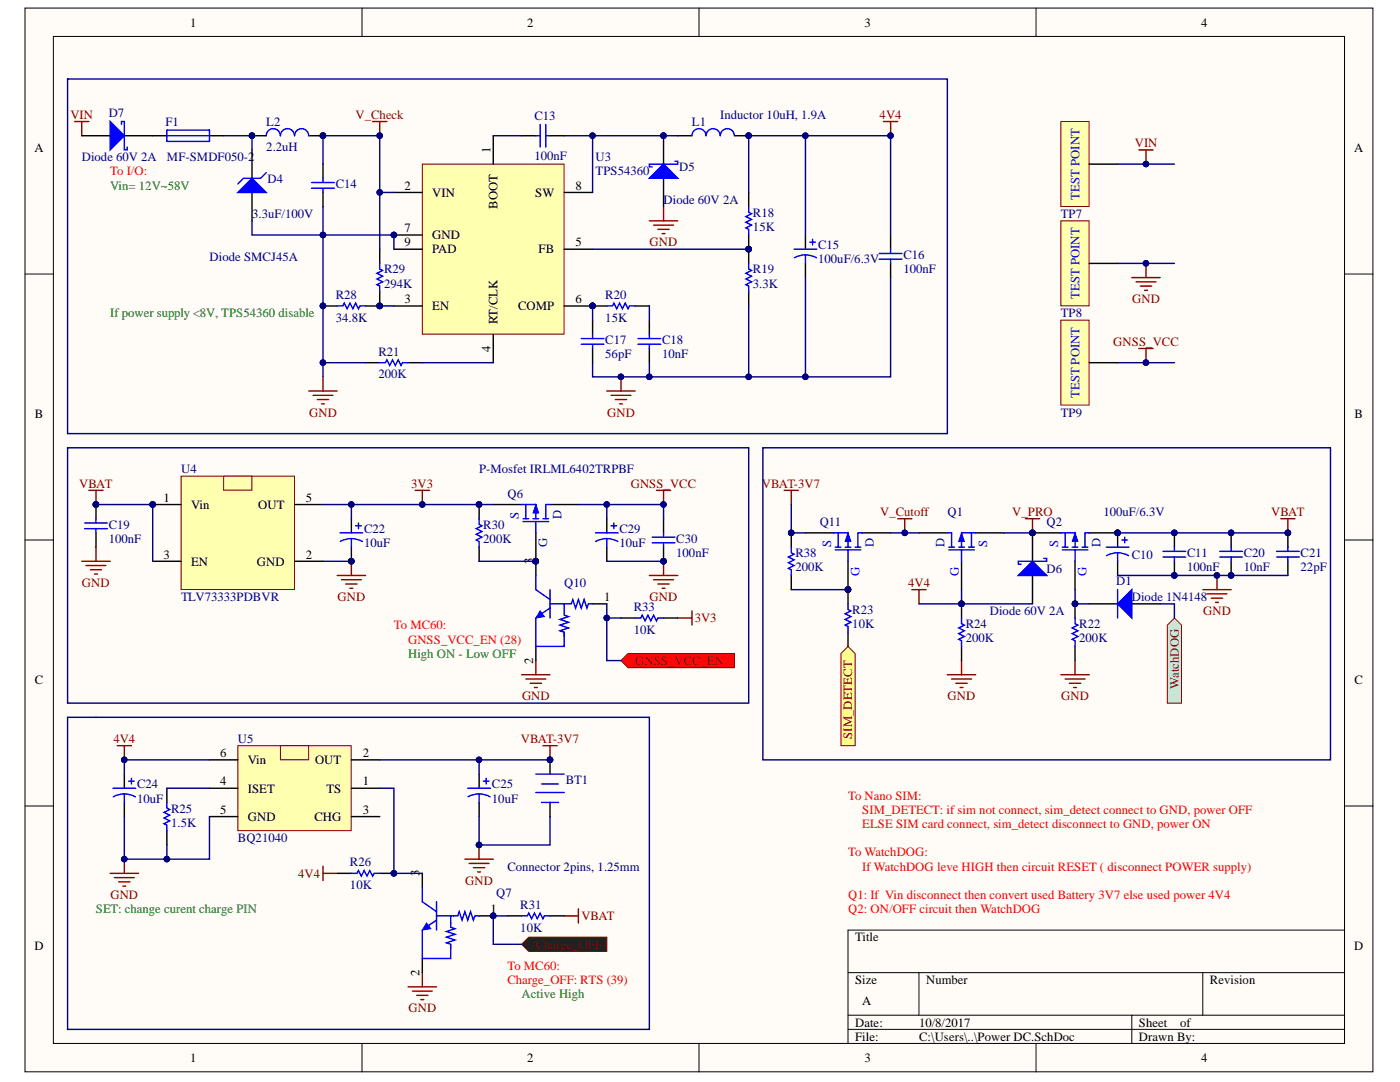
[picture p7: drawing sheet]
<svg xmlns="http://www.w3.org/2000/svg" width="279mm" height="216mm" viewBox="0 0 279 216" stroke-linecap="round" stroke-linejoin="round" font-family="sans-serif">
<defs><g id="words">
<g font-size="2.5">
<text x="38" y="5.3">1</text>
<text x="105.2" y="5.3">2</text>
<text x="172.5" y="5.3">3</text>
<text x="239.7" y="5.3">4</text>
<text x="6.9" y="30.4">A</text>
<text x="97.9" y="30.5" transform="rotate(-90 97.9 30.5)">1</text>
<text x="270.3" y="30.4">A</text>
<text x="80.8" y="37.9">2</text>
<text x="86.3" y="39.3">VIN</text>
<text x="99.3" y="41.7" transform="rotate(-90 99.3 41.7)">BOOT</text>
<text x="106.8" y="39.3">SW</text>
<text x="114.9" y="37.9">8</text>
<text x="80.8" y="46.3">7</text>
<text x="86.3" y="47.7">GND</text>
<text x="80.8" y="49.2">9</text>
<text x="86.3" y="50.6">PAD</text>
<text x="107.5" y="50.6">FB</text>
<text x="114.9" y="49.2">5</text>
<text x="80.8" y="60.5">3</text>
<text x="86.3" y="61.9">EN</text>
<text x="99.3" y="64.7" transform="rotate(-90 99.3 64.7)">RT/CLK</text>
<text x="103.4" y="61.9">COMP</text>
<text x="114.9" y="60.5">6</text>
<text x="97.9" y="70.3" transform="rotate(-90 97.9 70.3)">4</text>
<text x="7" y="83.5">B</text>
<text x="270.3" y="83.5">B</text>
<text x="32.6" y="100.1">1</text>
<text x="38.1" y="101.5">Vin</text>
<text x="51.5" y="101.5">OUT</text>
<text x="61.1" y="100.1">5</text>
<text x="32.6" y="111.5">3</text>
<text x="38.1" y="112.9">EN</text>
<text x="51.3" y="112.9">GND</text>
<text x="61.1" y="111.5">2</text>
<text x="106.4" y="112.6" transform="rotate(-90 106.4 112.6)">3</text>
<text x="120.5" y="120">1</text>
<text x="7" y="136.6">C</text>
<text x="106.4" y="132.5" transform="rotate(-90 106.4 132.5)">2</text>
<text x="270.3" y="136.6">C</text>
<text x="43.9" y="151.1">6</text>
<text x="49.5" y="152.5">Vin</text>
<text x="62.9" y="152.5">OUT</text>
<text x="72.4" y="151.1">2</text>
<text x="43.9" y="156.7">4</text>
<text x="49.5" y="158.2">ISET</text>
<text x="65.2" y="158.2">TS</text>
<text x="72.4" y="156.7">1</text>
<text x="43.9" y="162.4">5</text>
<text x="49.5" y="163.8">GND</text>
<text x="62.7" y="163.8">CHG</text>
<text x="72.4" y="162.4">3</text>
<text x="83.7" y="174.8" transform="rotate(-90 83.7 174.8)">3</text>
<text x="97.9" y="182.2">1</text>
<text x="6.9" y="189.6">D</text>
<text x="170.6" y="187.9">Title</text>
<text x="270.3" y="189.6">D</text>
<text x="83.7" y="194.8" transform="rotate(-90 83.7 194.8)">2</text>
<text x="170.6" y="196.4">Size</text>
<text x="184.8" y="196.4">Number</text>
<text x="241.5" y="196.4">Revision</text>
<text x="172.1" y="200.6">A</text>
<text x="170.6" y="204.9">Date:</text>
<text x="170.6" y="207.7">File:</text>
<text x="183.4" y="204.9">10/8/2017</text>
<text x="183.4" y="207.7">C:\Users\..\Power DC.SchDoc</text>
<text x="227.3" y="204.9">Sheet</text>
<text x="227.3" y="207.7">Drawn By:</text>
<text x="235.5" y="204.9">of</text>
<text x="38" y="211.9">1</text>
<text x="105.2" y="211.9">2</text>
<text x="172.5" y="211.9">3</text>
<text x="239.7" y="211.9">4</text>
</g>
<g font-size="2.5" fill="#800000">
<text x="14" y="23.7">VIN</text>
<text x="70.9" y="23.7">V_Check</text>
<text x="175.6" y="23.7">4V4</text>
<text x="226.5" y="29.4">VIN</text>
<text x="129.6" y="49.2">GND</text>
<text x="226" y="60.5">GND</text>
<text x="222.2" y="69">GNSS_VCC</text>
<text x="61.7" y="83.2">GND</text>
<text x="121.2" y="83.2">GND</text>
<text x="15.8" y="97.3">VBAT</text>
<text x="82.1" y="97.3">3V3</text>
<text x="125.9" y="97.3">GNSS_VCC</text>
<text x="152" y="97.3">VBAT-3V7</text>
<text x="175.7" y="103">V_Cutoff</text>
<text x="202" y="103">V_PRO</text>
<text x="253.7" y="103">VBAT</text>
<text x="16.4" y="117.1">GND</text>
<text x="67.4" y="120">GND</text>
<text x="129.6" y="120">GND</text>
<text x="181.2" y="117.1">4V4</text>
<text x="138.6" y="124.2">3V3</text>
<text x="240.1" y="122.7">GND</text>
<text x="126.8" y="132.7">GNSS_VCC_EN</text>
<text x="235.3" y="137.5" transform="rotate(-90 235.3 137.5)">WatchDOG</text>
<text x="104.2" y="139.7">GND</text>
<text x="189.1" y="139.7">GND</text>
<text x="211.8" y="139.7">GND</text>
<text x="22.6" y="148.2">4V4</text>
<text x="103.9" y="148.2">VBAT-3V7</text>
<text x="170.1" y="147.4" transform="rotate(-90 170.1 147.4)">SIM_DETECT</text>
<text x="22" y="179.4">GND</text>
<text x="59.5" y="175.1">4V4</text>
<text x="92.9" y="176.5">GND</text>
<text x="116" y="183.6">VBAT</text>
<text x="106.9" y="189.3">Charge_OFF</text>
<text x="81.5" y="202">GND</text>
</g>
<g font-size="2.5" fill="#000080">
<text x="21.7" y="23.4">D7</text>
<text x="106.7" y="24">C13</text>
<text x="143.8" y="23.7">Inductor 10uH, 1.9A</text>
<text x="33" y="25.1">F1</text>
<text x="53.1" y="25.1">L2</text>
<text x="138.1" y="25.1">L1</text>
<text x="16.3" y="32.2">Diode 60V 2A</text>
<text x="33.3" y="32.2">MF-SMDF050-2</text>
<text x="53.1" y="30.2">2.2uH</text>
<text x="106.7" y="31.9">100nF</text>
<text x="118.9" y="32.2">U3</text>
<text x="118.9" y="35">TPS54360</text>
<text x="135.6" y="34.2">D5</text>
<text x="53.4" y="36.5">D4</text>
<text x="67" y="37.6">C14</text>
<text x="132.4" y="40.7">Diode 60V 2A</text>
<text x="50.3" y="43.5">3.3uF/100V</text>
<text x="150.3" y="46">15K</text>
<text x="150.3" y="43.2">R18</text>
<text x="211.7" y="43.5">TP7</text>
<text x="41.8" y="52">Diode SMCJ45A</text>
<text x="163.3" y="52.6">100uF/6.3V</text>
<text x="163.3" y="49.7">C15</text>
<text x="180.3" y="51.7">C16</text>
<text x="67" y="59.7">R28</text>
<text x="76.7" y="57.4">294K</text>
<text x="76.7" y="54.5">R29</text>
<text x="120.8" y="59.7">R20</text>
<text x="150.3" y="57.4">3.3K</text>
<text x="150.3" y="54.5">R19</text>
<text x="180.3" y="54.5">100nF</text>
<text x="67" y="64.2">34.8K</text>
<text x="120.8" y="64.2">15K</text>
<text x="211.7" y="63.3">TP8</text>
<text x="75.5" y="71">R21</text>
<text x="120.8" y="71.5">56pF</text>
<text x="120.8" y="68.7">C17</text>
<text x="132.1" y="71.5">10nF</text>
<text x="132.1" y="68.7">C18</text>
<text x="75.5" y="75.5">200K</text>
<text x="211.7" y="83.2">TP9</text>
<text x="36.2" y="94.5">U4</text>
<text x="95.6" y="94.5">P-Mosfet IRLML6402TRPBF</text>
<text x="101.3" y="99.3">Q6</text>
<text x="21.7" y="105.5">C19</text>
<text x="72.7" y="106.3">C22</text>
<text x="96.4" y="105.5">R30</text>
<text x="123.6" y="106.3">C29</text>
<text x="163.6" y="105">Q11</text>
<text x="189.1" y="103">Q1</text>
<text x="208.9" y="105">Q2</text>
<text x="220.2" y="103">100uF/6.3V</text>
<text x="21.7" y="108.3">100nF</text>
<text x="72.7" y="109.2">10uF</text>
<text x="96.4" y="108.3">200K</text>
<text x="123.6" y="109.2">10uF</text>
<text x="135" y="111.2">100nF</text>
<text x="135" y="108.3">C30</text>
<text x="158.8" y="114">200K</text>
<text x="158.8" y="111.2">R38</text>
<text x="225.9" y="111.5">C10</text>
<text x="236.9" y="114">100nF</text>
<text x="236.9" y="111.2">C11</text>
<text x="248.2" y="114">10nF</text>
<text x="248.2" y="111.2">C20</text>
<text x="259.6" y="114">22pF</text>
<text x="259.6" y="111.2">C21</text>
<text x="36.2" y="120">TLV73333PDBVR</text>
<text x="112.6" y="117.1">Q10</text>
<text x="208.9" y="114.3">D6</text>
<text x="222.8" y="116.8">D1</text>
<text x="225.9" y="120">Diode 1N4148</text>
<text x="126.5" y="121.9">R33</text>
<text x="170.1" y="125.3">10K</text>
<text x="170.1" y="122.5">R23</text>
<text x="192.8" y="125.3">R24</text>
<text x="197.5" y="122.7">Diode 60V 2A</text>
<text x="215.4" y="125.3">R22</text>
<text x="126.5" y="126.5">10K</text>
<text x="192.8" y="128.2">200K</text>
<text x="215.4" y="128.2">200K</text>
<text x="47.5" y="148.2">U5</text>
<text x="27.4" y="160.1">10uF</text>
<text x="27.4" y="157.3">C24</text>
<text x="98.2" y="160.1">10uF</text>
<text x="98.2" y="157.3">C25</text>
<text x="112.9" y="156.5">BT1</text>
<text x="34.2" y="165">1.5K</text>
<text x="34.2" y="162.1">R25</text>
<text x="47.5" y="168">BQ21040</text>
<text x="69.8" y="172.9">R26</text>
<text x="101.3" y="173.7">Connector 2pins, 1.25mm</text>
<text x="69.8" y="177.4">10K</text>
<text x="99" y="179.1">Q7</text>
<text x="103.8" y="185.9">10K</text>
<text x="103.8" y="181.4">R31</text>
</g>
<g font-size="2.5" fill="#f00">
<text x="22" y="35">To I/O:</text>
<text x="78.6" y="125.6">To MC60:</text>
<text x="81.4" y="128.4">GNSS_VCC_EN (28)</text>
<text x="169.3" y="159.6">To Nano SIM:</text>
<text x="172.1" y="162.4">SIM_DETECT: if sim not connect, sim_detect connect to GND, power OFF</text>
<text x="172.1" y="165.2">ELSE SIM card connect, sim_detect disconnect to GND, power ON</text>
<text x="169.3" y="170.9">To WatchDOG:</text>
<text x="172.1" y="173.7">If WatchDOG leve HIGH then circuit RESET ( disconnect POWER supply)</text>
<text x="169.3" y="179.4">Q1: If Vin disconnect then convert used Battery 3V7 else used power 4V4</text>
<text x="169.3" y="182.2">Q2: ON/OFF circuit then WatchDOG</text>
<text x="101.3" y="193.5">To MC60:</text>
<text x="101.3" y="196.4">Charge_OFF: RTS (39)</text>
</g>
<g font-size="2.5" fill="#008000">
<text x="22" y="37.9">Vin= 12V~58V</text>
<text x="22" y="63.3">If power supply &lt;8V, TPS54360 disable</text>
<text x="81.4" y="131.2">High ON - Low OFF</text>
<text x="19.2" y="182.2">SET: change curent charge PIN</text>
<text x="104.1" y="199.2">Active High</text>
</g>
<g font-size="2.5" fill="#00f">
<text x="215.4" y="39.8" transform="rotate(-90 215.4 39.8)">TEST POINT</text>
<text x="215.4" y="59.6" transform="rotate(-90 215.4 59.6)">TEST POINT</text>
<text x="215.4" y="79.4" transform="rotate(-90 215.4 79.4)">TEST POINT</text>
<text x="103.5" y="103.5" transform="rotate(-90 103.5 103.5)">S</text>
<text x="112" y="103.5" transform="rotate(-90 112 103.5)">D</text>
<text x="109.2" y="109.2" transform="rotate(-90 109.2 109.2)">G</text>
<text x="165.9" y="109.2" transform="rotate(-90 165.9 109.2)">S</text>
<text x="174.4" y="109.2" transform="rotate(-90 174.4 109.2)">D</text>
<text x="188.5" y="109.2" transform="rotate(-90 188.5 109.2)">D</text>
<text x="197" y="109.2" transform="rotate(-90 197 109.2)">S</text>
<text x="211.2" y="109.2" transform="rotate(-90 211.2 109.2)">S</text>
<text x="219.7" y="109.2" transform="rotate(-90 219.7 109.2)">D</text>
<text x="171.5" y="114.8" transform="rotate(-90 171.5 114.8)">G</text>
<text x="191.3" y="114.8" transform="rotate(-90 191.3 114.8)">G</text>
<text x="216.8" y="114.8" transform="rotate(-90 216.8 114.8)">G</text>
</g>
</g></defs>
<g fill="#fffcf8" stroke="#000" stroke-width=".2">
<path d="M5 1.6h269v212.3h-269z"/>
<path d="M10.7 7.3h257.6v200.9h-257.6z"/>
</g>
<g fill="none" stroke="#000" stroke-width=".2">
<path d="M72.2 1.6v5.7M139.5 1.6v5.7M206.8 1.6v5.7M5 54.7h5.7M268.4 54.7h5.6M5 107.8h5.7M268.4 107.8h5.6M5 160.8h5.7M268.4 160.8h5.6M169.2 194.1h99.2M183.4 194.1v8.5M240 194.1v8.5"/>
<path d="M268.4 185.6h-99.2v22.6M72.2 208.2v5.7M139.5 208.2v5.7M169.2 202.6h99.2M169.2 205.4h99.2M206.8 208.2v5.7M225.9 202.6v5.6"/>
</g>
<g fill="none" stroke="#800000" stroke-width=".28">
<path d="M176.3 24.3h2.9M177.7 24.3v2.8M61.6 78h5.7M62.5 78.9h3.9M63.3 79.7h2.3M64.5 75.2v2.8M17.7 97.8h2.9M19.1 97.8v2.9M64.2 80.6h.5M82.9 97.8h2.8M84.3 97.8v2.9M16.3 112h5.7"/>
<path d="M17.2 112.8h3.9M18 113.7h2.3M18.9 114.5h.5M19.1 109.2v2.8M67.3 114.8h5.7M68.1 115.7h4M69 116.5h2.3M69.8 117.4h.6M70.1 112v2.8"/>
</g>
<g fill="#000080" stroke="#000080" stroke-width=".2">
<circle cx="70.1" cy="112" r=".55"/>
<circle cx="84.3" cy="100.7" r=".55"/>
<circle cx="19.1" cy="100.7" r=".55"/>
<circle cx="177.7" cy="27.1" r=".55"/>
</g>
<path d="M123.9 131.8l1.4-1.4h21.3v2.8h-21.3z" fill-rule="evenodd" fill="#f00" stroke="#800000" stroke-width=".2"/>
<path d="M22 174.3h5.6M22.8 175.1h4M23.7 176h2.2M24.5 176.8h.6M24.8 171.4v2.9M92.8 171.4h5.6M93.6 172.3h4M94.5 173.1h2.2M95.3 174h.6M95.6 168.6v2.8" fill="none" stroke="#800000" stroke-width=".28"/>
<g fill="#000080" stroke="#000080" stroke-width=".2">
<circle cx="95.6" cy="168.6" r=".55"/>
<circle cx="24.8" cy="171.4" r=".55"/>
</g>
<path d="M104.1 188.4l1.4-1.4h15.6v2.8h-15.6z" fill-rule="evenodd" fill="#008000" stroke="#800000" stroke-width=".2"/>
<path d="M23.4 148.8h2.8M24.8 148.8v2.8" fill="none" stroke="#800000" stroke-width=".28"/>
<circle cx="24.8" cy="151.6" r=".55" fill="#000080" stroke="#000080" stroke-width=".2"/>
<path d="M233 124.7l1.4-1.4 1.4 1.4v15.6h-2.8z" fill-rule="evenodd" fill="#c8ebeb" stroke="#800000" stroke-width=".2"/>
<path d="M167.8 130.4l1.4-1.4 1.5 1.4v18.4h-2.9z" fill-rule="evenodd" fill="#ffff80" stroke="#800000" stroke-width=".2"/>
<g fill="none" stroke="#800000" stroke-width=".28">
<path d="M14.9 24.3h2.8M16.3 24.3v2.8M121.1 78h5.7M121.9 78.9h4M122.8 79.7h2.3M123.9 75.2v2.8M123.6 80.6h.6M156.5 97.8h2.8M157.9 97.8v2.9M182 117.7h2.8M183.4 117.7v2.8M255.6 103.5h2.8"/>
<path d="M257 103.5v2.8M108.4 148.8h2.8M109.8 148.8v2.8"/>
</g>
<g fill="#000080" stroke="#000080" stroke-width=".2">
<circle cx="109.8" cy="151.6" r=".55"/>
<circle cx="257" cy="106.3" r=".55"/>
<circle cx="123.9" cy="75.2" r=".55"/>
</g>
<path d="M211.7 24.3h5.7v16.9h-5.7z" fill="#ffffb0" stroke="#800000" stroke-width=".2"/>
<path d="M217.4 32.7h5.6" fill="none" stroke="#000" stroke-width=".28"/>
<path d="M211.7 44.1h5.7v16.9h-5.7z" fill="#ffffb0" stroke="#800000" stroke-width=".2"/>
<path d="M217.4 52.6h5.6" fill="none" stroke="#000" stroke-width=".28"/>
<path d="M227.3 29.9h2.8M228.7 29.9v2.8M225.9 55.4h5.6M226.7 56.2h4M227.6 57.1h2.2M228.4 57.9h.6M228.7 52.6v2.8" fill="none" stroke="#800000" stroke-width=".28"/>
<g fill="#000080" stroke="#000080" stroke-width=".2">
<circle cx="228.7" cy="52.5" r=".55"/>
<circle cx="228.7" cy="32.7" r=".55"/>
</g>
<path d="M211.7 63.9h5.7v16.9h-5.7z" fill="#ffffb0" stroke="#800000" stroke-width=".2"/>
<path d="M75.8 49.7v2.9M75.8 58.2v2.8h-2.8M64.5 61h2.8M217.4 72.4h5.6" fill="none" stroke="#000" stroke-width=".28"/>
<g fill="none" stroke="#800000" stroke-width=".28">
<path d="M74.4 24.3h2.8M75.8 24.3v2.8M129.6 44.1h5.7M130.4 44.9h4M131.3 45.8h2.3M132.1 46.6h.6M132.4 41.2v2.9M227.3 69.5h2.8M228.7 69.5v2.9M131 97.8h2.8M132.4 97.8v2.9M129.6 114.8h5.7"/>
<path d="M130.4 115.7h4M131.3 116.5h2.3M132.1 117.4h.6M132.4 112v2.8M179.2 103.5h2.8M180.6 103.5v2.8M240 117.7h5.7M240.9 118.5h4M241.7 119.4h2.3M242.9 114.8v2.9M104.1 134.6h5.7M105 135.5h3.9"/>
<path d="M105.8 136.3h2.3M106.7 137.2h.5M106.9 131.8v2.8M135.3 123.3h2.8M138.1 121.9v2.8M189.1 134.6h5.6M189.9 135.5h4M190.8 136.3h2.2M191.6 137.2h.6M191.9 131.8v2.8M211.7 134.6h5.7M212.6 135.5h3.9"/>
<path d="M213.4 136.3h2.3M214.3 137.2h.5M214.6 131.8v2.8M242.6 120.2h.6M64.5 172.9v2.8M64.5 174.3h2.8M81.5 196.9h5.6M82.3 197.8h4M83.2 198.6h2.2M84 199.5h.6M84.3 194.1v2.8M112.6 182.8h2.8"/>
<path d="M115.4 181.3v2.9"/>
</g>
<g fill="#000080" stroke="#000080" stroke-width=".2">
<circle cx="228.7" cy="72.4" r=".55"/>
<circle cx="242.9" cy="114.8" r=".55"/>
<circle cx="132.4" cy="100.7" r=".55"/>
<circle cx="132.4" cy="112" r=".55"/>
<circle cx="75.8" cy="27.1" r=".55"/>
<circle cx="180.6" cy="106.3" r=".55"/>
<circle cx="75.8" cy="61" r=".55"/>
<circle cx="64.4" cy="61" r=".55"/>
</g>
<path d="M75.8 52.6v1.1l.6 .3-1.2 .5 1.2 .6-1.2 .6 1.2 .5-1.2 .6 .6 .3v1.1M67.3 61h1.1l.3-.5 .6 1.1 .5-1.1 .6 1.1 .6-1.1 .5 1.1 .3-.6h1.2" fill="none" stroke="#00f" stroke-width=".28"/>
<path d="M84.3 32.7h28.3v34h-28.3z" fill="#ffffb0" stroke="#800000" stroke-width=".2"/>
<path d="M16.3 27.1h5.7M24.8 27.1h5.7M78.6 38.4h5.7M98.4 27.1v5.6M112.6 38.4h5.7M78.6 49.7h5.7M78.6 46.9h5.7M112.6 49.7h5.7M78.6 61h5.7M98.4 66.7v5.7M112.6 61h5.7" fill="none" stroke="#000" stroke-width=".28"/>
<g fill="#000080" stroke="#000080" stroke-width=".2">
<circle cx="118.3" cy="61" r=".55"/>
<circle cx="78.6" cy="46.9" r=".55"/>
</g>
<path d="M22 24.3l2.8 2.8-2.8 2.8z" fill="#00f"/>
<path d="M22 24.3l2.8 2.8-2.8 2.8zM24.2 24.8v-.5h.6v5.6h.6v-.6M33.3 26h8.5v2.2h-8.5zM33.3 27.1h8.5M55.9 27.1a1.4 1.4 0 0 0-1.4-1.4 1.4 1.4 0 0 0-1.4 1.4M61.6 27.1a1.42 1.42 0 0 0-1.4-1.4 1.42 1.42 0 0 0-1.4 1.4 1.4 1.4 0 0 0-1.4-1.4 1.4 1.4 0 0 0-1.4 1.4" fill="none" stroke="#00f" stroke-width=".28"/>
<path d="M30.5 27.1h2.8M41.8 27.1h2.8M50.3 27.1h2.8M50.3 29.9v5.7M50.3 38.4v5.7M61.6 27.1h2.9" fill="none" stroke="#000" stroke-width=".28"/>
<g fill="#000080" stroke="#000080" stroke-width=".2">
<circle cx="50.3" cy="27.1" r=".55"/>
<circle cx="64.4" cy="27.1" r=".55"/>
</g>
<path d="M47.5 38.4l2.8-2.8 2.8 2.8z" fill="#00f"/>
<g fill="none" stroke="#00f" stroke-width=".28">
<path d="M47.5 38.4l2.8-2.8 2.8 2.8zM53.1 34.4l-1.1 1.2h-3.4l-1.1 1.1M62.2 36.4h4.5M62.2 37.6h4.5M64.5 35.6v.8M64.5 37.6v.8M106.9 27.1h.9M107.8 24.8v4.5M108.9 24.8v4.5M108.9 27.1h.9M149.4 41.2v1.2l.6 .3-1.1 .5 1.1 .6-1.1 .5 1.1 .6-1.1 .6 .5 .3v1.1M149.4 52.6v1.1l.6 .3-1.1 .5 1.1 .6-1.1 .6 1.1 .5-1.1 .6 .5 .3v1.1"/>
<path d="M158.5 49.7h4.5M160.7 50.9l1.4 .2 .8 .3M160.7 50.9h-.9l-1.3 .5M160.7 50.9v1.7M161.6 48.3h1.1M162.2 47.7v1.2M175.5 50.6h4.5M175.5 51.7h4.5M177.7 49.7v.9M177.7 51.7v.9M75.8 72.4h1.1l.3-.6 .6 1.1 .5-1.1 .6 1.1 .6-1.1 .5 1.1 .3-.5h1.2M116 67.6h4.5"/>
<path d="M116 68.7h4.5M118.3 66.7v.9M118.3 68.7v.8M121.1 61h1.1l.3-.5 .6 1.1 .5-1.1 .6 1.1 .6-1.1 .5 1.1 .3-.6h1.2M127.3 67.6h4.6M127.3 68.7h4.6M129.6 66.7v.9M129.6 68.7v.8M16.9 104.4h4.5M16.9 105.5h4.5M19.1 103.5v.9M19.1 105.5v.8"/>
</g>
<g fill="none" stroke="#000" stroke-width=".28">
<path d="M64.5 32.7v2.9M64.5 38.4v2.8M104.1 27.1h2.8M109.8 27.1h2.8M149.4 38.4v2.8M149.4 46.9v5.7M149.4 58.2v2.8M160.7 46.9v2.8M160.7 52.6v2.8M177.7 46.9v2.8M177.7 52.6v2.8M73 72.4h2.8"/>
<path d="M81.5 72.4h2.8M118.3 61h2.8M118.3 63.9v2.8M118.3 69.5v2.9M126.8 61h2.8M129.6 63.9v2.8M129.6 69.5v2.9M19.1 100.7v2.8M19.1 106.3v2.9"/>
</g>
<g fill="#000080" stroke="#000080" stroke-width=".2">
<circle cx="118.3" cy="61" r=".55"/>
<circle cx="149.4" cy="49.7" r=".55"/>
<circle cx="19.1" cy="100.7" r=".55"/>
</g>
<path d="M36.1 95h22.7v22.6h-22.7z" fill="#ffffb0" stroke="#800000" stroke-width=".2"/>
<path d="M30.5 100.7h5.6M30.5 112h5.6M58.8 100.7h5.7M58.8 112h5.7" fill="none" stroke="#000" stroke-width=".28"/>
<circle cx="30.5" cy="100.7" r=".55" fill="#000080" stroke="#000080" stroke-width=".2"/>
<path d="M44.6 95h5.7v2.8h-5.7z" fill="#ffffb0" stroke="#800000" stroke-width=".2"/>
<g fill="#000080" stroke="#000080" stroke-width=".2">
<circle cx="30.5" cy="100.7" r=".55"/>
<circle cx="95.6" cy="100.7" r=".55"/>
<circle cx="70.1" cy="112" r=".55"/>
<circle cx="132.4" cy="112" r=".55"/>
<circle cx="149.4" cy="27.1" r=".55"/>
<circle cx="132.4" cy="27.1" r=".55"/>
</g>
<path d="M132.4 27.1v5.6M132.4 35.6v5.6M135.3 27.1h2.8M146.6 27.1h2.8M70.1 103.5v2.8M70.1 109.2v2.8M95.6 100.7v2.8M95.6 109.2v2.8M121.1 103.5v2.8M121.1 109.2v2.8M132.4 103.5v2.8M132.4 109.2v2.8" fill="none" stroke="#000" stroke-width=".28"/>
<g fill="none" stroke="#00f" stroke-width=".28">
<path d="M146.6 27.1a1.42 1.42 0 0 0-1.5-1.4 1.42 1.42 0 0 0-1.4 1.4 1.42 1.42 0 0 0-1.4-1.4 1.42 1.42 0 0 0-1.4 1.4 1.4 1.4 0 0 0-1.4-1.4 1.4 1.4 0 0 0-1.4 1.4M67.9 106.3h4.5M70.1 107.5l.9 .1 1.3 .4M70.1 107.5l-.9 .1-1.3 .4M70.1 107.5v1.7M71 104.9h1.1M71.5 104.4v1.1M95.6 103.5v1.1l.6 .3-1.2 .6 1.2 .6-1.2 .5 1.2 .6-1.2 .6 .6 .2v1.2M118.8 106.3h4.6M121.1 107.5l.9 .1 1.3 .4M121.1 107.5l-.9 .1-1.3 .4M121.1 107.5v1.7"/>
<path d="M121.9 104.9h1.2M122.5 104.4v1.1M130.2 107.2h4.5M130.2 108.3h4.5M132.4 106.3v.9M132.4 108.3v.9"/>
</g>
<path d="M129.6 35.6l2.8-2.9 2.9 2.9z" fill="#00f"/>
<path d="M129.6 35.6l2.8-2.9 2.9 2.9zM134.7 32.2h.6v.5h-5.7v.6h.6M104.1 100.7h2.8v2.8M104.4 104.1h5.1M104.4 103.5h1.1M105 100.7v2.8M106.4 103.5h1.1M106.9 104.1v2.2M108.4 103.5h1.1M108.9 100.7v2.8" fill="none" stroke="#00f" stroke-width=".28"/>
<g fill="#000080" stroke="#000080" stroke-width=".2">
<circle cx="132.4" cy="27.1" r=".55"/>
<circle cx="106.9" cy="112" r=".55"/>
</g>
<path d="M98.4 100.7h5.7M106.9 106.3v5.7M109.8 100.7h5.6" fill="none" stroke="#000" stroke-width=".28"/>
<path d="M106.9 100.7l.6 1.7h-1.1z" fill="#00f"/>
<path d="M106.9 100.7l.6 1.7h-1.1z" fill="none" stroke="#00f" stroke-width=".2"/>
<path d="M108.9 100.7h.9M166.4 106.3h2.8v2.9M166.7 109.7h5.1M166.7 109.2h1.1M167.3 106.3v2.9M168.7 109.2h1.1M169.2 109.7v2.3M170.7 109.2h1.1M171.2 106.3v2.9" fill="none" stroke="#00f" stroke-width=".28"/>
<g fill="#000080" stroke="#000080" stroke-width=".2">
<circle cx="106.9" cy="112" r=".55"/>
<circle cx="169.2" cy="117.6" r=".55"/>
</g>
<path d="M160.7 106.3h5.7M169.2 112v5.7M172.1 106.3h5.6" fill="none" stroke="#000" stroke-width=".28"/>
<path d="M169.2 106.3l.6 1.7h-1.1z" fill="#00f"/>
<path d="M169.2 106.3l.6 1.7h-1.1z" fill="none" stroke="#00f" stroke-width=".2"/>
<path d="M171.2 106.3h.9M211.7 106.3h2.9v2.9M212 109.7h5.1M212 109.2h1.1M212.6 106.3v2.9M214 109.2h1.1M214.6 109.7v2.3M216 109.2h1.1M216.5 106.3v2.9" fill="none" stroke="#00f" stroke-width=".28"/>
<g fill="#000080" stroke="#000080" stroke-width=".2">
<circle cx="169.2" cy="117.6" r=".55"/>
<circle cx="223" cy="106.3" r=".55"/>
<circle cx="206" cy="106.3" r=".55"/>
</g>
<path d="M206.1 106.3h5.6M214.6 112v5.7M217.4 106.3h5.6" fill="none" stroke="#000" stroke-width=".28"/>
<path d="M214.6 106.3l.5 1.7h-1.1z" fill="#00f"/>
<path d="M214.6 106.3l.5 1.7h-1.1z" fill="none" stroke="#00f" stroke-width=".2"/>
<path d="M189.3 109.7h5.1M189.3 109.2h1.2M189.9 106.3v2.9M191.3 109.2h1.2M191.9 109.7v2.3M193.3 109.2h1.1M193.9 106.3v2.9M194.7 106.3h-2.8v2.9M216.5 106.3h.9" fill="none" stroke="#00f" stroke-width=".28"/>
<g fill="#000080" stroke="#000080" stroke-width=".2">
<circle cx="223" cy="106.3" r=".55"/>
<circle cx="206" cy="106.3" r=".55"/>
</g>
<path d="M183.4 106.3h5.7M191.9 112v5.7M194.7 106.3h5.7" fill="none" stroke="#000" stroke-width=".28"/>
<path d="M191.9 106.3l.6 1.7h-1.2z" fill="#00f"/>
<path d="M191.9 106.3l.6 1.7h-1.2z" fill="none" stroke="#00f" stroke-width=".2"/>
<path d="M189.1 106.3h.8" fill="none" stroke="#00f" stroke-width=".28"/>
<path d="M206.1 106.3v5.7M206.1 114.8v5.7" fill="none" stroke="#000" stroke-width=".28"/>
<circle cx="206" cy="106.3" r=".55" fill="#000080" stroke="#000080" stroke-width=".2"/>
<path d="M203.2 114.8l2.9-2.8 2.8 2.8z" fill="#00f"/>
<g fill="none" stroke="#00f" stroke-width=".28">
<path d="M106.9 117.7l2.9 1.9M109.8 117.7v5.6M157.9 109.2v1.1l.6 .3-1.2 .5 1.2 .6-1.2 .6 1.2 .5-1.2 .6 .6 .3v1.1M203.2 114.8l2.9-2.8 2.8 2.8zM208.3 111.4h.6v.6h-5.7v.6h.6M109.8 120.5h2.8M109.8 121.3l-1.7 1.2M112.6 121.9v.9l.9 .2-1.7 .6 1.7 .6-1.7 .5 1.7 .6-1.7 .6 .8 .2v.9M113.2 120.5h.8l.3-.9 .6 1.7 .5-1.7 .6 1.7 .6-1.7 .5 1.7 .3-.8h.9M126.8 123.3h1.1l.3-.5 .5 1.1 .6-1.1 .6 1.1 .5-1.1 .6 1.1 .3-.6h1.1M169.2 120.5v1.1l.6 .3-1.1 .6 1.1 .5-1.1 .6 1.1 .6-1.1 .5 .5 .3v1.1M191.9 123.3v1.2l.6 .2-1.2 .6 1.2 .6-1.2 .5 1.2 .6-1.2 .6 .6 .2v1.2"/>
<path d="M214.6 123.3v1.2l.5 .2-1.1 .6 1.1 .6-1.1 .5 1.1 .6-1.1 .6 .6 .2v1.2"/>
</g>
<g fill="#000080" stroke="#000080" stroke-width=".2">
<circle cx="206" cy="106.3" r=".55"/>
<circle cx="191.9" cy="120.5" r=".55"/>
<circle cx="169.2" cy="117.6" r=".55"/>
<circle cx="157.9" cy="106.3" r=".55"/>
<circle cx="214.5" cy="120.5" r=".55"/>
<circle cx="106.9" cy="112" r=".55"/>
</g>
<g fill="none" stroke="#000" stroke-width=".28">
<path d="M106.9 112v2.8M157.9 106.3v2.9M157.9 114.8v2.9M169.2 117.7v2.8M106.9 129v2.8M118.3 120.5h2.8M123.9 123.3h2.9M132.4 123.3h2.9M169.2 126.1v2.9M191.9 120.5v2.8M191.9 129v2.8M214.6 120.5v2.8"/>
<path d="M214.6 129v2.8"/>
</g>
<path d="M107.8 121.9l.8 1.1-1.7 .3z" fill="#00f"/>
<path d="M107.8 121.9l.8 1.1-1.7 .3z" fill="none" stroke="#00f" stroke-width=".2"/>
<path d="M106.9 114.8v2.9M106.9 123.3v5.7h5.7v-2.9M113.2 120.5h-.6v1.4M84.3 179.9l2.8 2M87.1 179.9v5.7M87.1 182.8h2.8M87.1 183.6l-1.7 1.1M89.9 184.2v.8l.9 .3-1.7 .6 1.7 .5-1.7 .6 1.7 .6-1.7 .5 .8 .3v.9M90.5 182.8h.9l.2-.9 .6 1.7 .6-1.7 .5 1.7 .6-1.7 .6 1.7 .3-.8h.8" fill="none" stroke="#00f" stroke-width=".28"/>
<g fill="#000080" stroke="#000080" stroke-width=".2">
<circle cx="106.9" cy="112" r=".55"/>
<circle cx="98.4" cy="182.7" r=".55"/>
</g>
<path d="M84.3 174.3v2.8M84.3 191.3v2.8M95.6 182.8h2.8" fill="none" stroke="#000" stroke-width=".28"/>
<path d="M85.1 184.2l.9 1.1-1.7 .3z" fill="#00f"/>
<path d="M85.1 184.2l.9 1.1-1.7 .3z" fill="none" stroke="#00f" stroke-width=".2"/>
<path d="M84.3 177.1v2.8M84.3 185.6v5.7h5.6v-2.9M90.5 182.8h-.6v1.4" fill="none" stroke="#00f" stroke-width=".28"/>
<circle cx="98.4" cy="182.7" r=".55" fill="#000080" stroke="#000080" stroke-width=".2"/>
<path d="M217.4 120.5h5.6M225.9 120.5h5.6" fill="none" stroke="#000" stroke-width=".28"/>
<path d="M223 120.5l2.9-2.8v5.6z" fill="#00f"/>
<g fill="none" stroke="#00f" stroke-width=".28">
<path d="M220.8 109.2h4.5M223 110.3l1 .1 1.2 .5M223 110.3l-.9 .1-1.3 .5M223 110.3v1.7M223 117.7v5.6M223.9 107.8h1.1M224.5 107.2v1.1M232.1 110h4.5M232.1 111.1h4.5M234.4 109.2v.8M234.4 111.1v.9M243.4 110h4.6"/>
<path d="M243.4 111.1h4.6M245.7 109.2v.8M245.7 111.1v.9M254.8 110h4.5M254.8 111.1h4.5M257 109.2v.8M257 111.1v.9M223 120.5l2.9-2.8v5.6z"/>
</g>
<path d="M223 106.3v2.9M223 112v2.8M234.4 106.3v2.9M234.4 112v2.8M245.7 106.3v2.9M245.7 112v2.8M257 106.3v2.9M257 112v2.8" fill="none" stroke="#000" stroke-width=".28"/>
<g fill="#000080" stroke="#000080" stroke-width=".2">
<circle cx="223" cy="106.3" r=".55"/>
<circle cx="234.4" cy="114.8" r=".55"/>
<circle cx="234.4" cy="106.3" r=".55"/>
<circle cx="245.7" cy="114.8" r=".55"/>
<circle cx="245.7" cy="106.3" r=".55"/>
<circle cx="257" cy="106.3" r=".55"/>
</g>
<path d="M47.5 148.8h22.6v16.9h-22.6z" fill="#ffffb0" stroke="#800000" stroke-width=".2"/>
<path d="M41.8 157.3h5.7M41.8 151.6h5.7M70.1 157.3h5.7M70.1 151.6h5.7M41.8 162.9h5.7M70.1 162.9h5.7" fill="none" stroke="#000" stroke-width=".28"/>
<path d="M56 148.8h5.6v2.8h-5.6z" fill="#ffffb0" stroke="#800000" stroke-width=".2"/>
<path d="M24.8 154.5v2.8M33.3 157.3v2.8M95.6 154.5v2.8M109.8 151.6v2.9M24.8 160.1v2.8M33.3 165.8v2.8M67.3 174.3h2.8M75.8 174.3h2.8M95.6 160.1v2.8M109.8 160.1v2.8M101.3 182.8h2.8M109.8 182.8h2.8" fill="none" stroke="#000" stroke-width=".28"/>
<g fill="none" stroke="#00f" stroke-width=".28">
<path d="M22.5 157.3h4.6M24.8 158.4l.9 .1 1.3 .5M24.8 158.4l-.9 .1-1.3 .5M24.8 158.4v1.7M25.7 155.9h1.1M26.2 155.3v1.1M93.3 157.3h4.6M95.6 158.4l.9 .1 1.3 .5M95.6 158.4l-.9 .1-1.3 .5M95.6 158.4v1.7M96.5 155.9h1.1M97 155.3v1.1"/>
<path d="M106.9 158.1h5.7M106.9 154.5h5.7M108.1 156.4h3.4M33.3 160.1v1.1l.6 .3-1.2 .6 1.2 .6-1.2 .5 1.2 .6-1.2 .6 .6 .2v1.2M70.1 174.3h1.2l.2-.6 .6 1.1 .6-1.1 .5 1.1 .6-1.1 .6 1.1 .3-.5h1.1M108.1 160.1h3.4M104.1 182.8h1.1l.3-.6 .6 1.1 .6-1.1 .5 1.1 .6-1.1 .6 1.1 .2-.5h1.2"/>
</g>
<g fill="#000080" stroke="#000080" stroke-width=".2">
<circle cx="109.8" cy="151.6" r=".55"/>
<circle cx="78.6" cy="174.3" r=".55"/>
<circle cx="70.1" cy="100.7" r=".55"/>
<circle cx="95.6" cy="168.6" r=".55"/>
<circle cx="95.6" cy="151.6" r=".55"/>
<circle cx="33.3" cy="171.4" r=".55"/>
<circle cx="149.4" cy="75.2" r=".55"/>
<circle cx="129.6" cy="75.2" r=".55"/>
<circle cx="160.7" cy="27.1" r=".55"/>
<circle cx="149.4" cy="27.1" r=".55"/>
<circle cx="160.7" cy="75.2" r=".55"/>
<circle cx="177.7" cy="27.1" r=".55"/>
<circle cx="64.4" cy="46.9" r=".55"/>
<circle cx="78.6" cy="46.9" r=".55"/>
<circle cx="64.4" cy="72.4" r=".55"/>
<circle cx="228.7" cy="32.7" r=".55"/>
<circle cx="228.7" cy="52.5" r=".55"/>
<circle cx="228.7" cy="72.4" r=".55"/>
<circle cx="191.9" cy="120.5" r=".55"/>
<circle cx="75.8" cy="61" r=".55"/>
<circle cx="75.8" cy="38.4" r=".55"/>
<circle cx="149.4" cy="49.7" r=".55"/>
<circle cx="121.1" cy="100.7" r=".55"/>
<circle cx="132.4" cy="100.7" r=".55"/>
<circle cx="132.4" cy="112" r=".55"/>
<circle cx="30.5" cy="100.7" r=".55"/>
<circle cx="98.4" cy="182.7" r=".55"/>
<circle cx="106.9" cy="112" r=".55"/>
<circle cx="121.1" cy="123.3" r=".55"/>
<circle cx="19.1" cy="100.7" r=".55"/>
<circle cx="214.5" cy="120.5" r=".55"/>
<circle cx="169.2" cy="117.6" r=".55"/>
<circle cx="64.4" cy="27.1" r=".55"/>
<circle cx="75.8" cy="27.1" r=".55"/>
<circle cx="118.3" cy="61" r=".55"/>
<circle cx="70.1" cy="112" r=".55"/>
<circle cx="50.3" cy="27.1" r=".55"/>
<circle cx="118.3" cy="27.1" r=".55"/>
<circle cx="123.9" cy="75.2" r=".55"/>
<circle cx="234.4" cy="114.8" r=".55"/>
<circle cx="242.9" cy="114.8" r=".55"/>
<circle cx="245.7" cy="114.8" r=".55"/>
<circle cx="257" cy="106.3" r=".55"/>
<circle cx="245.7" cy="106.3" r=".55"/>
<circle cx="234.4" cy="106.3" r=".55"/>
<circle cx="223" cy="106.3" r=".55"/>
<circle cx="24.8" cy="151.6" r=".55"/>
<circle cx="64.4" cy="61" r=".55"/>
<circle cx="157.9" cy="106.3" r=".55"/>
<circle cx="180.6" cy="106.3" r=".55"/>
<circle cx="206" cy="106.3" r=".55"/>
<circle cx="24.8" cy="171.4" r=".55"/>
<circle cx="84.3" cy="100.7" r=".55"/>
<circle cx="95.6" cy="100.7" r=".55"/>
<circle cx="132.4" cy="27.1" r=".55"/>
</g>
<g fill="none" stroke="#000080" stroke-width=".28">
<path d="M13.5 15.8h175.6v70.7h-175.6zM44.6 27.1h5.7v2.8M64.5 32.7v-5.6h11.3v11.3h2.8M75.8 38.4v11.3M98.4 27.1h5.7M112.6 27.1h22.7M118.3 27.1v11.3M149.4 38.4v-11.3h11.3v19.8M160.7 27.1h17v19.8M223 32.7h11.4M50.3 44.1v2.8h14.2v25.5h8.5M64.5 41.2v5.7h14.1v2.8"/>
<path d="M118.3 49.7h31.1M160.7 55.4v19.8h-11.3M177.7 55.4v19.8h-17M223 52.6h11.4M64.5 72.4v2.8M75.8 61h2.8M84.3 72.4h14.1M118.3 72.4v2.8h11.3v-2.8M118.3 61v2.9M129.6 61v2.9M149.4 61v14.2h-19.8M223 72.4h11.4"/>
<path d="M13.5 89.4h135.9v50.9h-135.9zM152.2 89.4h113.3v62.2h-113.3zM19.1 100.7h11.4v11.3M64.5 100.7h33.9M64.5 112h5.6M70.1 100.7v2.8M95.6 112h11.3M115.4 100.7h5.7M121.1 103.5v-2.8h11.3v2.8M121.1 112h11.3M157.9 100.7v5.6h2.8M157.9 117.7h11.3"/>
<path d="M177.7 106.3h5.7M191.9 117.7v2.8M200.4 106.3h5.7M214.6 117.7v2.8h2.8M223 114.8h34M223 106.3h34M121.1 120.5v2.8h2.8M121.1 123.3v8.5h2.8M183.4 120.5h22.7M231.5 120.5h2.9v2.8M13.5 143.1h116.1v62.3h-116.1zM33.3 157.3h8.5"/>
<path d="M41.8 151.6h-17v2.9M75.8 157.3h2.8v17h5.7M75.8 151.6h34M95.6 151.6v2.9M24.8 162.9v8.5h17v-8.5M33.3 168.6v2.8M95.6 162.9v5.7h14.2v-5.7M101.3 182.8h-2.9v5.6h5.7"/>
</g>
<path d="M204.6 103.5h2.9M206.1 103.5v2.8" fill="none" stroke="#800000" stroke-width=".28"/>
<use href="#words"/>
</svg>
